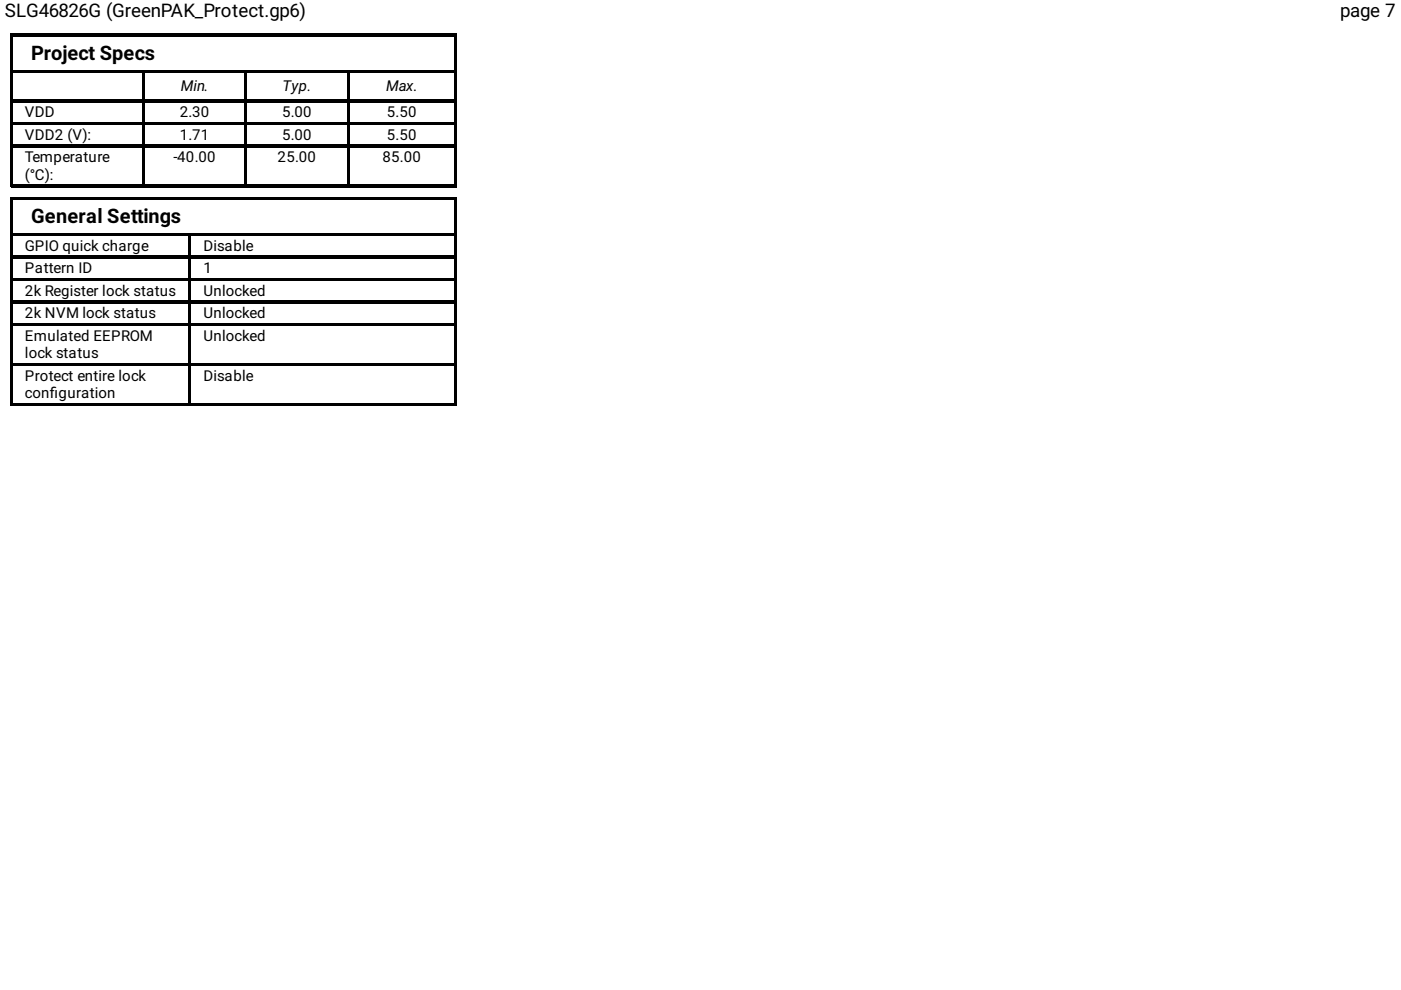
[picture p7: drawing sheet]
<svg xmlns="http://www.w3.org/2000/svg" width="297mm" height="210mm" viewBox="0 0 297 210" stroke-linecap="round" stroke-linejoin="round" font-family="sans-serif">
<defs><g id="words">
<g font-size="4.2">
<text x="6.6" y="12.7">Project Specs</text>
<text x="6.6" y="47.4">General Settings</text>
</g>
<g font-size="4">
<text x="1.1" y="3.7">SLG46826G (GreenPAK_Protect.gp6)</text>
<text x="284.2" y="3.7">page 7</text>
</g>
<g font-size="3.2">
<text x="38.4" y="19.3">Min.</text>
<text x="59.9" y="19.3">Typ.</text>
<text x="81.9" y="19.3">Max.</text>
<text x="5.3" y="24.9">VDD</text>
<text x="5.3" y="29.6">VDD2 (V):</text>
<text x="38.1" y="24.9">2.30</text>
<text x="38.1" y="29.6">1.71</text>
<text x="59.8" y="24.9">5.00</text>
<text x="59.8" y="29.6">5.00</text>
<text x="82" y="24.9">5.50</text>
<text x="82" y="29.6">5.50</text>
<text x="5.3" y="34.4">Temperature</text>
<text x="36.8" y="34.4">-40.00</text>
<text x="58.9" y="34.4">25.00</text>
<text x="81.1" y="34.4">85.00</text>
<text x="5.3" y="38.1">(°C):</text>
<text x="5.3" y="53.2">GPIO quick charge</text>
<text x="43.1" y="53.2">Disable</text>
<text x="5.3" y="57.9">Pattern ID</text>
<text x="43.1" y="57.9">1</text>
<text x="5.3" y="62.7">2k Register lock status</text>
<text x="43.1" y="62.7">Unlocked</text>
<text x="5.3" y="67.5">2k NVM lock status</text>
<text x="43.1" y="67.5">Unlocked</text>
<text x="5.3" y="72.2">Emulated EEPROM</text>
<text x="5.3" y="75.9">lock status</text>
<text x="43.1" y="72.2">Unlocked</text>
<text x="5.3" y="80.7">Protect entire lock</text>
<text x="43.1" y="80.7">Disable</text>
<text x="5.3" y="84.4">confguration</text>
<text x="10.6" y="84.4">i</text>
</g>
</g></defs>
<g fill="none" stroke="#000" stroke-width=".26">
<path d="M2.2 7.1v32.6M2.4 7.3h94.4M2.5 7.4v32M2.6 7.5h94M2.6 14.9h94M2.6 15.2h27.8M30.3 15.3v5.9M30.6 15.1v24.3M30.7 15.2h21.4M52 15.3v5.9M52.3 15.1v24.3M52.4 15.2h21.4"/>
<path d="M73.7 15.3v5.9M74 15.1v24.3M74.1 15.2h22.5M96.4 7.7v7.1M96.4 15.3v5.9M96.7 7.4v32M2.4 39.6h94.4M2.6 21.3h27.8M2.6 21.6h27.8M2.6 26.1h27.8M2.6 26.3h27.8M2.6 30.8h27.8"/>
<path d="M2.6 31.1h27.8M2.6 39.3h27.8M30.3 21.7v4.2M30.3 26.5v4.2M30.3 31.2v8M30.7 21.3h21.4M30.7 21.6h21.4M30.7 26.1h21.4M30.7 26.3h21.4M30.7 30.8h21.4M30.7 31.1h21.4M30.7 39.3h21.4"/>
<path d="M52 21.7v4.2M52 26.5v4.2M52 31.2v8M52.4 21.3h21.4M52.4 21.6h21.4M52.4 26.1h21.4M52.4 26.3h21.4M52.4 30.8h21.4M52.4 31.1h21.4M52.4 39.3h21.4M73.7 21.7v4.2M73.7 26.5v4.2"/>
<path d="M73.7 31.2v8M74.1 21.3h22.5M74.1 21.6h22.5M74.1 26.1h22.5M74.1 26.3h22.5M74.1 30.8h22.5M74.1 31.1h22.5M74.1 39.3h22.5M96.4 21.7v4.2M96.4 26.5v4.2M96.4 31.2v8M2.2 41.8v44.2"/>
<path d="M2.4 41.9h94.4M2.5 42.1v43.6M2.6 42.2h94M2.6 49.6h94M2.6 49.9h37.6M2.6 54.4h37.6M2.6 54.6h37.6M2.6 59.1h37.6M2.6 59.4h37.6M40.1 50v4.2M40.1 54.8v4.2M40.1 59.5v4.3"/>
<path d="M40.3 49.7v36M40.5 49.9h56.1M40.5 54.4h56.1M40.5 54.6h56.1M40.5 59.1h56.1M40.5 59.4h56.1M96.4 42.3v7.2M96.4 50v4.2M96.4 54.8v4.2M96.4 59.5v4.3M96.7 42.1v43.6M2.6 63.9h37.6"/>
<path d="M2.6 64.2h37.6M2.6 68.7h37.6M2.6 68.9h37.6M2.6 77.1h37.6M2.6 77.4h37.6M40.1 64.3v4.2M40.1 69.1v7.9M40.1 77.5v8M40.5 63.9h56.1M40.5 64.2h56.1M40.5 68.7h56.1M40.5 68.9h56.1"/>
<path d="M40.5 77.1h56.1M40.5 77.4h56.1M96.4 64.3v4.2M96.4 69.1v7.9M96.4 77.5v8M2.4 85.9h94.4M2.6 85.6h37.6M40.5 85.6h56.1"/>
</g>
<use href="#words"/>
</svg>
